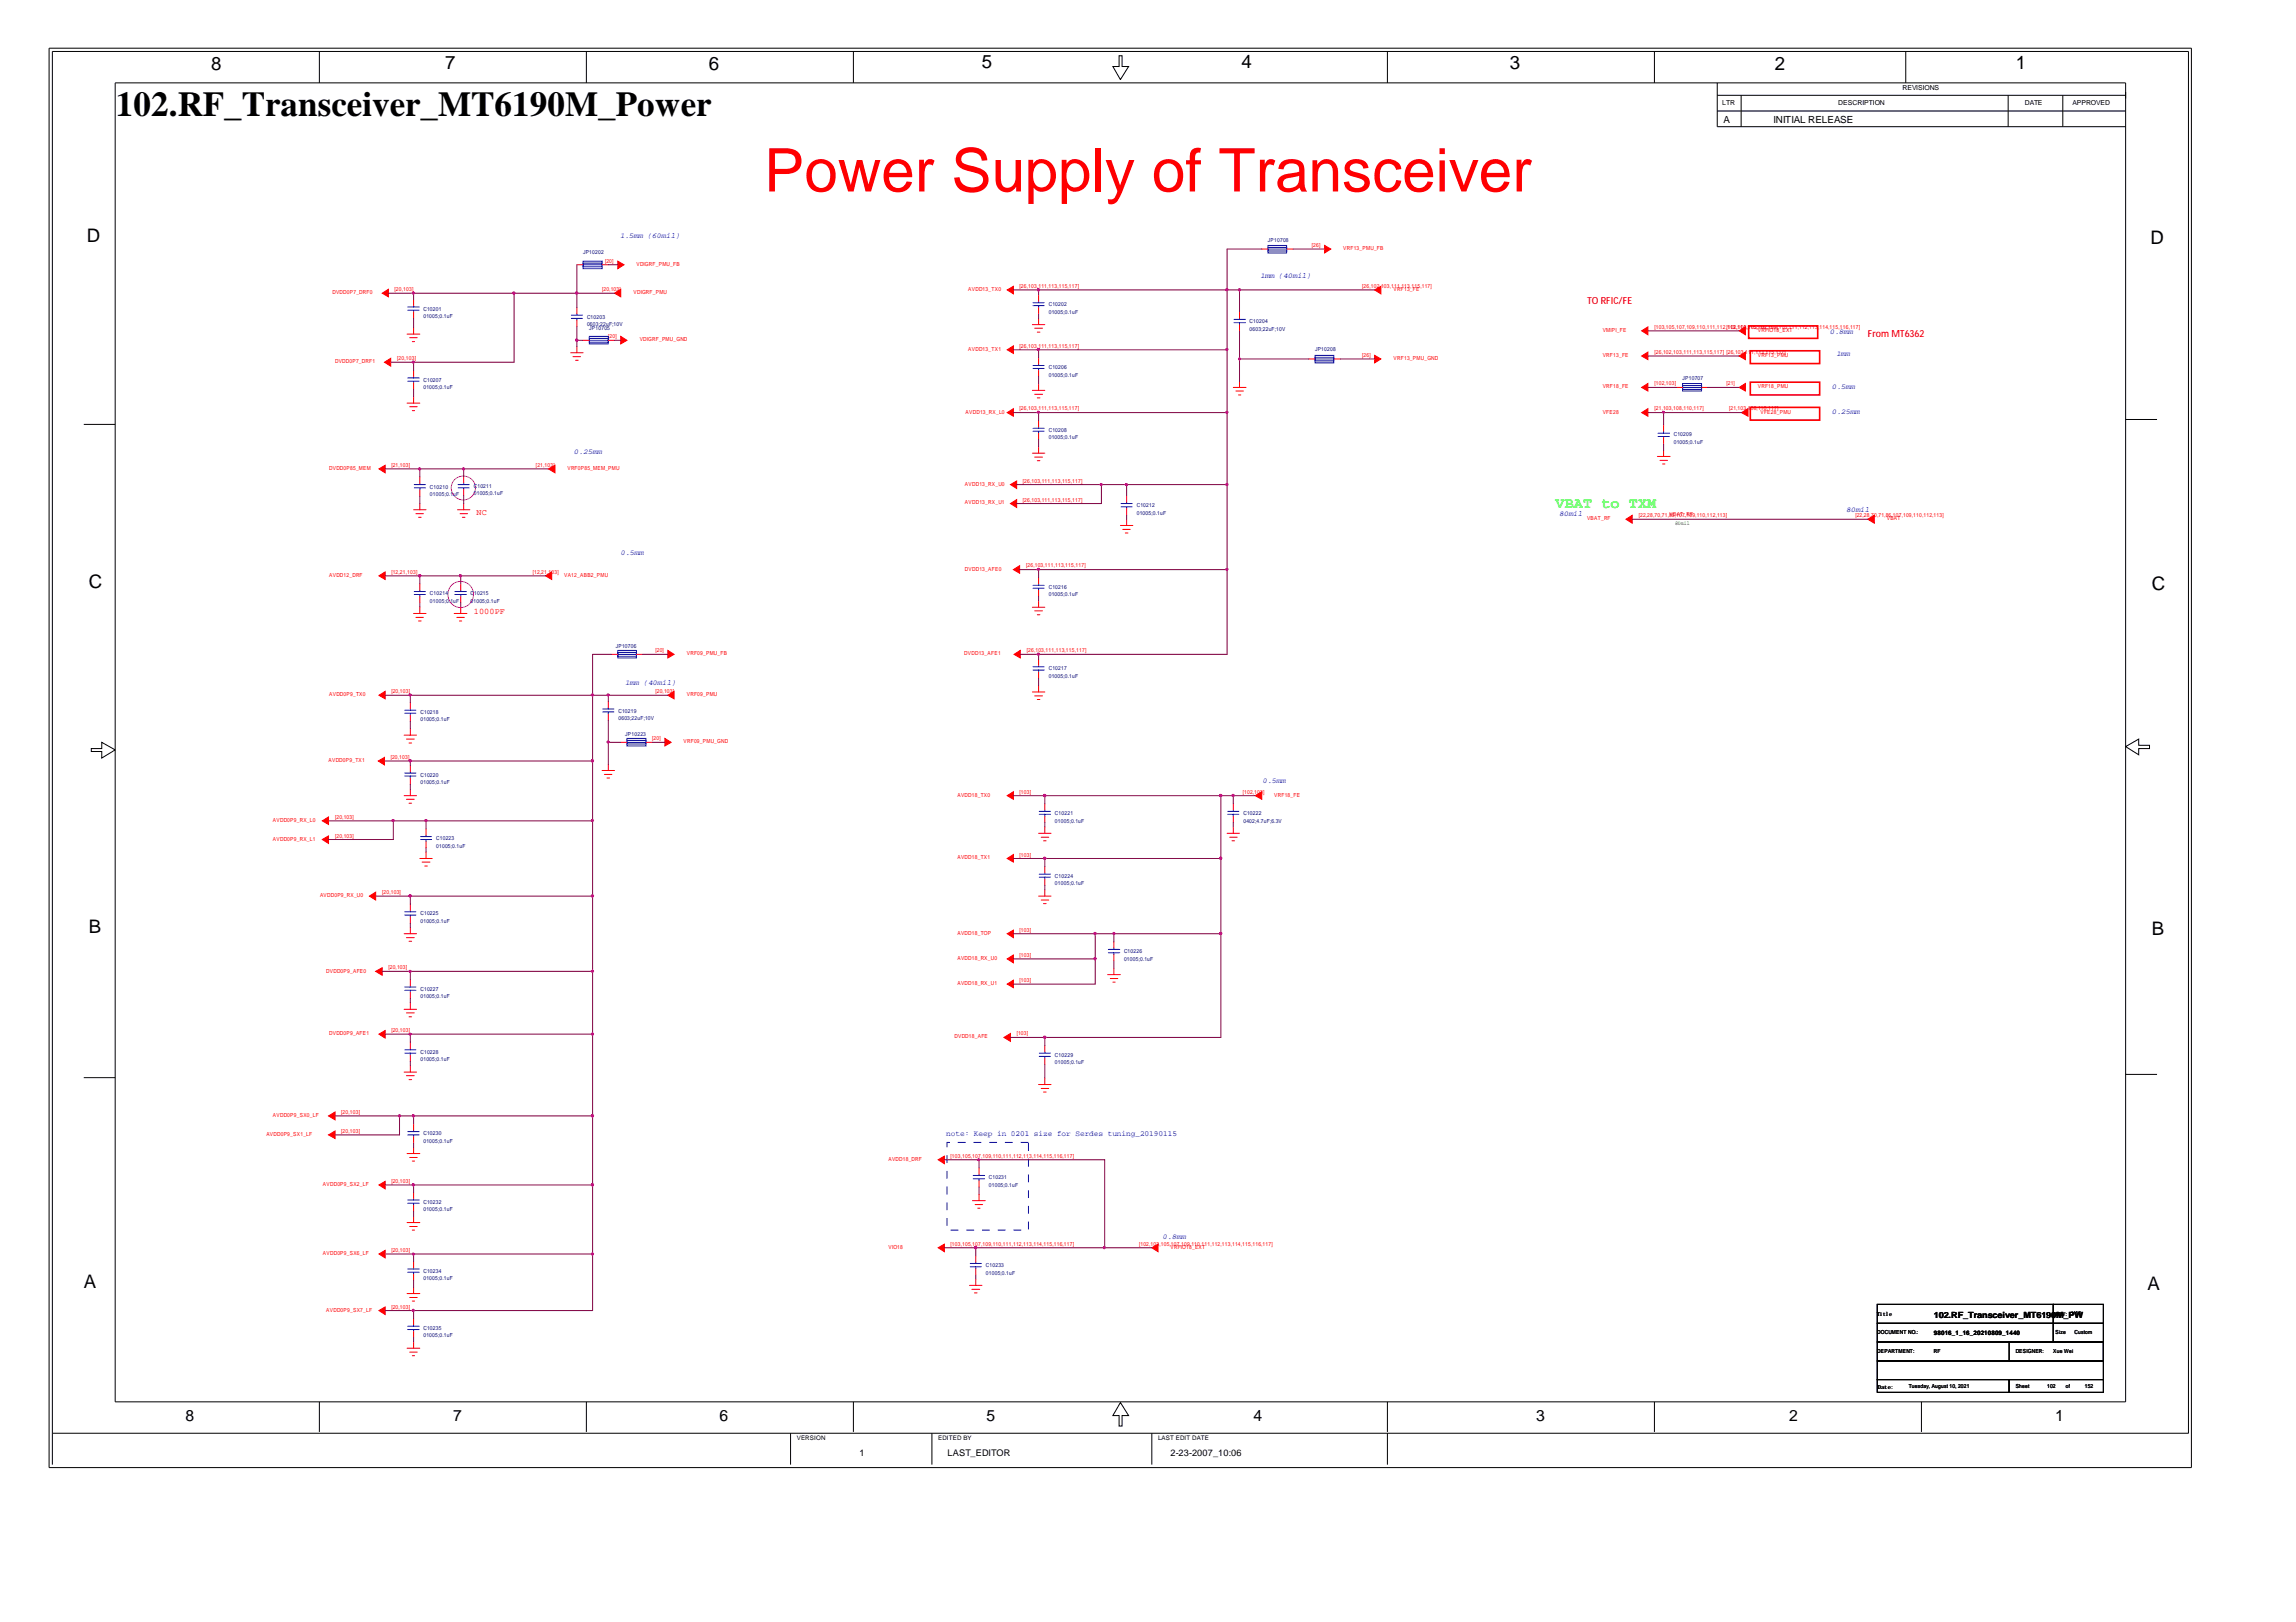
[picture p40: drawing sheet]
<svg xmlns="http://www.w3.org/2000/svg" width="297mm" height="210mm" viewBox="0 0 297 210" stroke-linecap="round" stroke-linejoin="round" font-family="sans-serif">
<defs><g id="words">
<text font-size="7.8" fill="#f00" x="98.8" y="24.8">Power Supply of Transceiver</text>
<text font-size="4.5" x="15" y="15">102.RF_Transceiver_MT6190M_Power</text>
<g font-size="2.4">
<text x="27.3" y="9.1">8</text>
<text x="57.6" y="9">7</text>
<text x="91.7" y="9.1">6</text>
<text x="127" y="8.9">5</text>
<text x="160.6" y="8.9">4</text>
<text x="195.3" y="9">3</text>
<text x="229.6" y="9.1">2</text>
<text x="260.8" y="9">1</text>
<text x="11.2" y="31.3">D</text>
<text x="278.2" y="31.6">D</text>
<text x="11.5" y="76">C</text>
<text x="278.4" y="76.3">C</text>
<text x="11.5" y="120.7">B</text>
<text x="278.4" y="121">B</text>
<text x="10.8" y="166.7">A</text>
<text x="277.8" y="166.9">A</text>
</g>
<g font-size="2">
<text x="24" y="183.9">8</text>
<text x="58.6" y="183.9">7</text>
<text x="93.1" y="183.9">6</text>
<text x="127.6" y="183.9">5</text>
<text x="162.2" y="183.9">4</text>
<text x="198.8" y="183.9">3</text>
<text x="231.5" y="183.9">2</text>
<text x="265.9" y="183.9">1</text>
</g>
<text font-size="1.9" fill="#0f0" x="201.3" y="65.7">VBAT to TXM</text>
<g font-size="1.3">
<text x="223" y="16">A</text>
<text x="229.4" y="16">INITIAL RELEASE</text>
</g>
<g font-size="1.3" fill="#f00">
<text x="205.3" y="39.3">TO RFIC/FE</text>
<text x="241.6" y="43.6">From MT6362</text>
</g>
<g font-size="1.2">
<text x="111.2" y="188.4">1</text>
<text x="122.6" y="188.4">LAST_EDITOR</text>
<text x="151.4" y="188.4">2-23-2007_10:06</text>
</g>
<g font-size="1.1" fill="#f00">
<text x="61.6" y="66.6">NC</text>
<text x="61.3" y="79.5">1000PF</text>
</g>
<text font-size="1.1" x="250.2" y="170.6">102.RF_Transceiver_MT6190M_PW</text>
<g font-size="1" fill="#00f">
<text x="80.2" y="30.7">1.5mm (60mil)</text>
<text x="163.1" y="36">1mm (40mil)</text>
<text x="236.8" y="43.2">0.8mm</text>
<text x="237.6" y="46.1">1mm</text>
<text x="237" y="50.3">0.5mm</text>
<text x="237" y="53.6">0.25mm</text>
<text x="74.3" y="58.8">0.25mm</text>
<text x="80.3" y="71.9">0.5mm</text>
<text x="201.8" y="66.7">80mil</text>
<text x="238.9" y="66.3">80mil</text>
<text x="80.9" y="88.6">1mm (40mil)</text>
<text x="163.4" y="101.3">0.5mm</text>
<text x="122.4" y="147">note: Keep in 0201 size for Serdes tuning_20190115</text>
<text x="150.5" y="160.4">0.8mm</text>
</g>
<g font-size=".9">
<text x="246.1" y="11.6">REVISIONS</text>
<text x="222.8" y="13.6">LTR</text>
<text x="237.8" y="13.6">DESCRIPTION</text>
<text x="262" y="13.6">DATE</text>
<text x="268.1" y="13.6">APPROVED</text>
</g>
<g font-size=".8">
<text x="250.2" y="172.8">98016_1_16_20210809_1440</text>
<text x="103.1" y="186.4">VERSION</text>
<text x="121.4" y="186.4">EDITED BY</text>
<text x="149.8" y="186.4">LAST EDIT DATE</text>
</g>
<g font-size=".7" fill="#000080">
<text x="75.4" y="32.9">JP10202</text>
<text x="164" y="31.3">JP10708</text>
<text x="54.8" y="40.2">C10201</text>
<text x="54.8" y="41.2">01005;0.1uF</text>
<text x="75.9" y="41.2">C10203</text>
<text x="135.7" y="39.6">C10202</text>
<text x="135.7" y="40.6">01005;0.1uF</text>
<text x="161.7" y="41.8">C10204</text>
<text x="75.9" y="42.2">0603;22uF;10V</text>
<text x="76.2" y="42.6">JP10705</text>
<text x="135.7" y="47.8">C10206</text>
<text x="161.7" y="42.8">0603;22uF;10V</text>
<text x="170.1" y="45.5">JP10208</text>
<text x="54.8" y="49.4">C10207</text>
<text x="54.8" y="50.3">01005;0.1uF</text>
<text x="135.7" y="48.7">01005;0.1uF</text>
<text x="217.7" y="49.1">JP10707</text>
<text x="135.7" y="55.9">C10208</text>
<text x="135.7" y="56.9">01005;0.1uF</text>
<text x="216.5" y="56.4">C10209</text>
<text x="216.5" y="57.4">01005;0.1uF</text>
<text x="55.6" y="63.2">C10210</text>
<text x="55.6" y="64.2">01005;0.1uF</text>
<text x="61.3" y="63.1">C10211</text>
<text x="61.3" y="64.1">01005;0.1uF</text>
<text x="147.1" y="65.6">C10212</text>
<text x="147.1" y="66.6">01005;0.1uF</text>
<text x="55.6" y="77">C10214</text>
<text x="55.6" y="78">01005;0.1uF</text>
<text x="60.9" y="77">C10215</text>
<text x="60.9" y="78">01005;0.1uF</text>
<text x="135.7" y="76.2">C10216</text>
<text x="135.7" y="77.2">01005;0.1uF</text>
<text x="79.7" y="83.9">JP10706</text>
<text x="135.7" y="86.8">C10217</text>
<text x="135.7" y="87.7">01005;0.1uF</text>
<text x="54.4" y="92.4">C10218</text>
<text x="54.4" y="93.4">01005;0.1uF</text>
<text x="80" y="92.2">C10219</text>
<text x="80" y="93.2">0603;22uF;10V</text>
<text x="80.9" y="95.3">JP10223</text>
<text x="54.4" y="100.5">C10220</text>
<text x="54.4" y="101.5">01005;0.1uF</text>
<text x="136.5" y="105.5">C10221</text>
<text x="136.5" y="106.4">01005;0.1uF</text>
<text x="160.9" y="105.5">C10222</text>
<text x="160.9" y="106.4">0402;4.7uF;6.3V</text>
<text x="56.4" y="108.7">C10223</text>
<text x="56.4" y="109.7">01005;0.1uF</text>
<text x="136.5" y="113.6">C10224</text>
<text x="54.4" y="118.5">C10225</text>
<text x="54.4" y="119.4">01005;0.1uF</text>
<text x="136.5" y="114.6">01005;0.1uF</text>
<text x="145.4" y="123.3">C10226</text>
<text x="145.4" y="124.3">01005;0.1uF</text>
<text x="54.4" y="128.2">C10227</text>
<text x="54.4" y="129.2">01005;0.1uF</text>
<text x="54.4" y="136.4">C10228</text>
<text x="54.4" y="137.3">01005;0.1uF</text>
<text x="136.5" y="136.8">C10229</text>
<text x="136.5" y="137.7">01005;0.1uF</text>
<text x="54.8" y="146.9">C10230</text>
<text x="54.8" y="147.9">01005;0.1uF</text>
<text x="54.8" y="155.8">C10232</text>
<text x="127.9" y="152.6">C10231</text>
<text x="127.9" y="153.6">01005;0.1uF</text>
<text x="54.8" y="156.7">01005;0.1uF</text>
<text x="54.8" y="164.7">C10234</text>
<text x="54.8" y="165.7">01005;0.1uF</text>
<text x="127.6" y="164">C10233</text>
<text x="127.6" y="164.9">01005;0.1uF</text>
<text x="54.8" y="172.1">C10235</text>
<text x="54.8" y="173.1">01005;0.1uF</text>
</g>
<g font-size=".7" fill="#f00">
<text x="78.3" y="34">[20]</text>
<text x="82.3" y="34.4">VDIGRF_PMU_FB</text>
<text x="169.7" y="32">[26]</text>
<text x="173.8" y="32.4">VRF13_PMU_FB</text>
<text x="43" y="38.1">DVDD0P7_DRF0</text>
<text x="51.1" y="37.7">[20,103]</text>
<text x="77.9" y="37.7">[20,103]</text>
<text x="82" y="38.1">VDIGRF_PMU</text>
<text x="125.3" y="37.7">AVDD13_TX0</text>
<text x="131.9" y="37.3">[26,103,111,113,115,117]</text>
<text x="176.2" y="37.3">[26,102,103,111,113,115,117]</text>
<text x="180.3" y="37.7">VRF13_FE</text>
<text x="43.3" y="47">DVDD0P7_DRF1</text>
<text x="51.4" y="46.6">[20,103]</text>
<text x="78.7" y="43.8">[20]</text>
<text x="82.8" y="44.2">VDIGRF_PMU_GND</text>
<text x="125.3" y="45.4">AVDD13_TX1</text>
<text x="131.9" y="45">[26,103,111,113,115,117]</text>
<text x="176.2" y="46.2">[26]</text>
<text x="180.3" y="46.6">VRF13_PMU_GND</text>
<text x="207.3" y="42.9">VMIPI_FE</text>
<text x="207.3" y="46.2">VRF13_FE</text>
<text x="214" y="42.6">[103,105,107,109,110,111,112,[113,114,115,116,117]</text>
<text x="214" y="45.8">[26,102,103,111,113,115,117] [26,103,111,113,115,117]</text>
<text x="223.5" y="42.6">102,103,105,107,109,110,111,112,113,114,115,116,117]</text>
<text x="227.4" y="42.9">VRFIO18_EXT</text>
<text x="227.4" y="46.2">VRF13_PMU</text>
<text x="124.9" y="53.5">AVDD13_RX_L0</text>
<text x="131.9" y="53.1">[26,103,111,113,115,117]</text>
<text x="207.3" y="50.3">VRF18_FE</text>
<text x="207.3" y="53.5">VFE28</text>
<text x="214" y="49.9">[102,103]</text>
<text x="214" y="53.1">[21,103,108,110,117]</text>
<text x="223.4" y="49.9">[21]</text>
<text x="223.7" y="53.1">[21,103,108,110,117]</text>
<text x="227.4" y="50.3">VRF18_PMU</text>
<text x="227.8" y="53.5">VFE28_PMU</text>
<text x="42.6" y="60.8">DVDD0P85_MEM</text>
<text x="50.6" y="60.4">[21,103]</text>
<text x="69.3" y="60.4">[21,103]</text>
<text x="73.4" y="60.8">VRF0P85_MEM_PMU</text>
<text x="124.8" y="62.9">AVDD13_RX_U0</text>
<text x="124.8" y="65.2">AVDD13_RX_U1</text>
<text x="132.3" y="62.5">[26,103,111,113,115,117]</text>
<text x="132.3" y="64.9">[26,103,111,113,115,117]</text>
<text x="205.3" y="67.3">VBAT_RF</text>
<text x="212" y="66.9">[22,28,70,71,86,107,109,110,112,113]</text>
<text x="216" y="66.8">VBAT_RF</text>
<text x="240" y="66.9">[22,28,70,71,86,107,109,110,112,113]</text>
<text x="244.1" y="67.3">VBAT</text>
<text x="42.6" y="74.6">AVDD12_DRF</text>
<text x="50.6" y="74.3">[12,21,103]</text>
<text x="68.9" y="74.3">[12,21,103]</text>
<text x="73" y="74.6">VA12_ABB2_PMU</text>
<text x="124.8" y="73.8">DVDD13_AFE0</text>
<text x="132.8" y="73.4">[26,103,111,113,115,117]</text>
<text x="50.6" y="89.7">[20,103]</text>
<text x="84.8" y="89.7">[20,103]</text>
<text x="84.8" y="84.4">[20]</text>
<text x="88.9" y="84.8">VRF09_PMU_FB</text>
<text x="124.8" y="84.8">DVDD13_AFE1</text>
<text x="132.8" y="84.4">[26,103,111,113,115,117]</text>
<text x="42.6" y="90.1">AVDD0P9_TX0</text>
<text x="84.4" y="95.8">[20]</text>
<text x="88.9" y="90.1">VRF09_PMU</text>
<text x="42.5" y="98.7">AVDD0P9_TX1</text>
<text x="50.5" y="98.2">[20,103]</text>
<text x="88.4" y="96.2">VRF09_PMU_GND</text>
<text x="35.3" y="106.4">AVDD0P9_RX_L0</text>
<text x="43.3" y="105.9">[20,103]</text>
<text x="123.9" y="103.1">AVDD18_TX0</text>
<text x="131.9" y="102.7">[103]</text>
<text x="160.8" y="102.7">[102,103]</text>
<text x="164.8" y="103.1">VRF18_FE</text>
<text x="35.3" y="108.8">AVDD0P9_RX_L1</text>
<text x="43.3" y="108.4">[20,103]</text>
<text x="123.9" y="111.2">AVDD18_TX1</text>
<text x="131.9" y="110.8">[103]</text>
<text x="41.4" y="116.1">AVDD0P9_RX_U0</text>
<text x="49.4" y="115.7">[20,103]</text>
<text x="42.2" y="125.9">DVDD0P9_AFE0</text>
<text x="50.2" y="125.4">[20,103]</text>
<text x="123.9" y="121">AVDD18_TOP</text>
<text x="123.9" y="124.2">AVDD18_RX_U0</text>
<text x="131.9" y="120.6">[103]</text>
<text x="131.9" y="123.8">[103]</text>
<text x="123.9" y="127.5">AVDD18_RX_U1</text>
<text x="131.9" y="127.1">[103]</text>
<text x="42.6" y="134">DVDD0P9_AFE1</text>
<text x="50.6" y="133.6">[20,103]</text>
<text x="123.5" y="134.4">DVDD18_AFE</text>
<text x="131.5" y="134">[103]</text>
<text x="34.5" y="147">AVDD0P9_SX1_LF</text>
<text x="35.3" y="144.5">AVDD0P9_SX0_LF</text>
<text x="44.2" y="144.2">[20,103]</text>
<text x="44.2" y="146.6">[20,103]</text>
<text x="123" y="149.8">[103,105,107,109,110,111,112,113,114,115,116,117]</text>
<text x="41.8" y="153.5">AVDD0P9_SX2_LF</text>
<text x="50.6" y="153.1">[20,103]</text>
<text x="114.9" y="150.3">AVDD18_DRF</text>
<text x="114.9" y="161.6">VIO18</text>
<text x="123" y="161.2">[103,105,107,109,110,111,112,113,114,115,116,117]</text>
<text x="147.4" y="161.2">[102,103,105,107,109,110,111,112,113,114,115,116,117]</text>
<text x="151.4" y="161.6">VRFIO18_EXT</text>
<text x="41.8" y="162.4">AVDD0P9_SX6_LF</text>
<text x="50.6" y="162">[20,103]</text>
<text x="42.2" y="169.8">AVDD0P9_SX7_LF</text>
<text x="50.6" y="169.3">[20,103]</text>
</g>
<text font-size=".7" fill="#008000" x="216.7" y="68">80mil</text>
<g font-size=".7">
<text x="242.9" y="170.3">Title</text>
<text x="242.9" y="172.7">DOCUMENT NO.:</text>
<text x="265.9" y="172.7">Size</text>
<text x="265.9" y="170.3">REV: V10</text>
<text x="268.4" y="172.7">Custom</text>
<text x="242.9" y="175.1">DEPARTMENT:</text>
<text x="243" y="179.7">Date:</text>
<text x="246.9" y="179.7">Tuesday, August 10, 2021</text>
<text x="250.2" y="175.1">RF</text>
<text x="260.8" y="175.1">DESIGNER:</text>
<text x="260.8" y="179.7">Sheet</text>
<text x="264.8" y="179.7">102</text>
<text x="265.6" y="175.1">Xue Wei</text>
<text x="267.3" y="179.7">of</text>
<text x="269.7" y="179.7">152</text>
</g>
</g></defs>
<g fill="none" stroke="#000" stroke-width=".13">
<path d="M6.3 6.2h277.2v183.7h-277.2zM14.9 10.7h260.1v170.7h-260.1zM41.3 6.7v4M75.9 6.7v4M110.4 6.7v4M144.8 7.2h.4v1.4h.8l-1.1 1.7-.9-1.7h.8zM179.5 6.7v4M214 6.7v4M222.2 10.7v5.7h52.8M222.2 14.4h52.8M222.2 12.3h52.8M225.3 12.3v4.1"/>
<path d="M246.5 6.7v4M259.8 12.3v4.1M266.9 12.3v4.1M10.8 54.9h4.1M275 54.3h4.1M11.8 96.9h1.4v-.8l1.7 .9-1.7 1.1v-.8h-1.4zM275 96.6l1.7-1v.8h1.4v.5h-1.4v.8zM10.8 139.5h4.1M275 139h4.1M242.9 168.8h22.7v2.5h-22.7zM242.9 171.3h22.7v2.4h-22.7zM242.9 178.5h17v1.7h-17z"/>
<path d="M242.9 176.1h29.2v2.4h-29.2zM242.9 173.7h29.2v2.4h-29.2zM259.9 178.5h12.2v1.7h-12.2zM259.9 173.7h12.2v2.4h-12.2zM265.6 168.8h6.5v2.5h-6.5zM265.6 171.3h6.5v2.4h-6.5zM6.8 185.5h276.3v-178.8h-276.3v182.8M41.3 181.4v3.9M75.9 181.4v3.9M102.3 185.5v4M110.4 181.4v3.9M120.6 185.5v4"/>
<path d="M144.9 181.5l1.1 1.7h-.8v1.3h-.4v-1.3h-.8zM149 185.5v4M179.5 181.4v3.9M179.5 185.5v4M214 181.4v3.9M248.6 181.4v3.9"/>
</g>
<path d="M122.5 147.8h10.6v11.4h-10.6z" fill="none" stroke="#00f" stroke-width=".13" stroke-dasharray="1 1 1 1 1 1 1 1" stroke-linecap="butt"/>
<path d="M226.2 42.2h9v1.6h-9zM226.4 52.7h9v1.7h-9zM226.4 49.5h9v1.6h-9zM226.4 45.4h9v1.6h-9z" fill="none" stroke="#f00" stroke-width=".21"/>
<g fill="none" stroke="#f0f" stroke-width=".13">
<circle cx="59.6" cy="76.9" r="1.68"/>
<circle cx="60" cy="63.2" r="1.56"/>
</g>
<g fill="none" stroke="#f00" stroke-width=".13">
<path d="M53.5 38.7v.9M74.6 39.8v.8M74.6 34.3h.8M77.9 34.3h.8M134.4 38.2v.8M134.4 39.8v.8M163.2 32.2h.8M166.5 32.2h.8M52.7 43.2h1.6M52.7 52.2h1.6M53 43.7h1M53 52.6h1"/>
<path d="M53.3 44.2h.3M53.3 53.1h.3M53.5 40.4v.8M53.5 42.4v.8M53.5 47.9v.8M53.5 49.5v.9M53.5 51.4v.8M73.8 45.6h1.6M74.1 46.2h1M74.5 46.6h.3M74.6 41.4v.9M74.6 44.8v.8"/>
<path d="M75.4 44h.8M78.7 44h.8M133.6 42h1.6M133.6 50.5h1.6M133.6 58.6h1.6M133.9 42.5h1M133.9 51h1M133.9 59.2h1M134.2 43h.3M134.2 51.5h.3M134.2 59.6h.3M134.4 41.2v.8"/>
<path d="M134.4 46.3v.8M134.4 47.9v.8M134.4 49.7v.8M134.4 54.5v.8M134.4 56.1v.8M134.4 57.8v.8M159.6 50.1h1.6M159.9 50.6h1M160.2 51.1h.3M160.4 40.4v.8M160.4 42v.8M160.4 49.3v.8"/>
<path d="M169.3 46.5h.8M172.6 46.5h.8M214.4 59.1h1.7M214.8 59.6h.9M215.2 55v.8M215.2 56.6v.9M215.2 58.3v.8M216.9 50.1h.8M220.1 50.1h.8M53.5 66h1.6M53.5 79.4h1.6M53.8 66.5h1"/>
<path d="M53.8 79.9h1M54.1 66.9h.4M54.3 61.7v.9M54.3 63.4v.8M54.3 65.2v.8M54.3 75.6v.8M54.3 77.2v.8M54.3 78.6v.8M58.8 79.4h1.6M59.1 79.9h1M59.2 66h1.6M59.5 66.5h1"/>
<path d="M59.6 75.6v.8M59.6 77.2v.8M59.6 78.6v.8M59.8 66.9h.4M60 61.7v.8M60 63.3v.8M60 65.2v.8M133.6 78.6h1.6M133.9 79.1h1M134.2 79.6h.3M134.4 74.8v.8M134.4 76.4v.8"/>
<path d="M134.4 77.8v.8M144.9 68h1.7M145.2 68.5h1M145.6 69h.3M145.8 64.2v.8M145.8 65.8v.8M145.8 67.2v.8M215.1 60h.3M52.3 95.1h1.6M52.6 95.6h1M52.9 96.2h.4M53.1 90.9v.9"/>
<path d="M53.1 92.6v.8M53.1 94.3v.8M53.1 99.1v.8M54.1 80.4h.4M59.4 80.4h.3M77.9 99.7h1.6M78.7 90.8v.8M78.7 92.4v.8M78.7 98.9v.8M79.1 84.7h.8M80.3 96.1h.8M82.3 84.7h.8"/>
<path d="M83.6 96.1h.8M133.6 89.5h1.6M133.9 90.1h1M134.2 90.5h.3M134.4 85.3v.8M134.4 87v.8M134.4 88.7v.8M52.3 103h1.6M52.6 103.4h1M52.9 103.9h.4M53.1 100.7v.8M53.1 102.2v.8"/>
<path d="M53.1 117v.8M53.1 118.6v.9M54.3 111.1h1.6M54.6 111.6h1M54.9 112.1h.4M55.1 107.3v.8M55.1 108.9v.8M55.1 110.3v.8M78.2 100.2h1M78.5 100.7h.4M134.4 107.8h1.6M134.4 116h1.6"/>
<path d="M134.7 108.3h1M134.7 116.5h1M135 108.8h.3M135 116.9h.3M135.2 104v.8M135.2 105.6v.8M135.2 107v.8M135.2 112.2v.8M135.2 113.8v.8M135.2 115.2v.8M158.7 107.8h1.7M159.1 108.3h1"/>
<path d="M159.4 108.8h.3M159.6 104v.8M159.6 105.6v.8M159.6 107v.8M52.3 120.8h1.6M52.3 130.6h1.6M52.3 138.7h1.6M52.6 121.3h1M52.6 131.1h1M52.6 139.2h1M52.9 121.8h.4M52.9 131.6h.4"/>
<path d="M52.9 139.7h.4M53.1 120v.8M53.1 126.8v.8M53.1 128.4v.8M53.1 129.8v.8M53.1 134.9v.8M53.1 136.5v.8M53.1 137.9v.8M135.2 135.3v.8M135.2 136.9v.9M135.2 139.5v.8M143.3 126.1h1.6"/>
<path d="M143.6 126.6h1M144 127.1h.3M144.1 121.9v.8M144.1 123.5v.8M144.1 125.3v.8M52.7 149.3h1.6M52.7 158.2h1.6M53 149.8h1M53 158.7h1M53.3 150.3h.3M53.3 159.2h.3M53.5 145.5v.8"/>
<path d="M53.5 147.1v.8M53.5 148.5v.8M53.5 154.3v.8M53.5 156v.8M53.5 157.4v.8M125.8 155.4h1.7M126.2 155.9h.9M126.5 156.4h.3M126.7 151.1v.9M126.7 152.8v.8M126.7 154.6v.8M134.4 140.3h1.6"/>
<path d="M134.7 140.9h1M135 141.3h.3M52.7 167.4h1.6M52.7 174.5h1.6M53 167.9h1M53 175h1M53.3 168.4h.3M53.3 175.4h.3M53.5 163.3v.8M53.5 164.9v.8M53.5 166.6v.8M53.5 170.7v.8"/>
<path d="M53.5 172.3v.8M53.5 173.7v.8M125.4 166.3h1.6M125.7 166.8h1M126.1 167.3h.3M126.2 162.5v.8M126.2 164.2v.8M126.2 165.5v.8"/>
</g>
<g fill="#f00" stroke="#f00" stroke-width=".13">
<path d="M225 42.8l.8-.5v1z" fill-rule="evenodd"/>
<path d="M225 46.1l.8-.5v.9z" fill-rule="evenodd"/>
<path d="M225 50.1l.8-.5v1z" fill-rule="evenodd"/>
<path d="M225.3 53.4l.8-.5v1z" fill-rule="evenodd"/>
<path d="M212.4 42.8l.8-.5v1z" fill-rule="evenodd"/>
<path d="M212.4 46.1l.8-.5v.9z" fill-rule="evenodd"/>
<path d="M212.4 50.1l.8-.5v1z" fill-rule="evenodd"/>
<path d="M212.4 53.4l.8-.5v1z" fill-rule="evenodd"/>
<path d="M177.8 37.5l.8-.4v.9z" fill-rule="evenodd"/>
<path d="M171.4 31.8l.8 .4-.8 .5z" fill-rule="evenodd"/>
<path d="M130.3 37.5l.8-.4v.9z" fill-rule="evenodd"/>
<path d="M130.3 45.3l.8-.5v.9z" fill-rule="evenodd"/>
<path d="M130.3 53.4l.8-.5v1z" fill-rule="evenodd"/>
<path d="M130.7 62.7l.8-.5v1z" fill-rule="evenodd"/>
<path d="M130.7 65.2l.8-.5v1z" fill-rule="evenodd"/>
<path d="M131.1 73.7l.8-.5v1z" fill-rule="evenodd"/>
<path d="M131.2 84.7l.8-.5v.9z" fill-rule="evenodd"/>
<path d="M130.3 103l.8-.5v.9z" fill-rule="evenodd"/>
<path d="M130.3 111.1l.8-.5v1z" fill-rule="evenodd"/>
<path d="M130.3 120.8l.8-.4v.9z" fill-rule="evenodd"/>
<path d="M130.3 124.1l.8-.5v1z" fill-rule="evenodd"/>
<path d="M130.3 127.4l.8-.6v1z" fill-rule="evenodd"/>
<path d="M129.9 134.3l.8-.6v1.1z" fill-rule="evenodd"/>
<path d="M162.4 103l.8-.5v.9z" fill-rule="evenodd"/>
<path d="M121.4 150.1l.8-.5v1z" fill-rule="evenodd"/>
<path d="M121.4 161.5l.8-.5v1z" fill-rule="evenodd"/>
<path d="M149 161.5l.8-.5v1z" fill-rule="evenodd"/>
<path d="M79.5 37.9l.8-.5v1z" fill-rule="evenodd"/>
<path d="M79.9 33.8l.8 .5-.8 .5z" fill-rule="evenodd"/>
<path d="M49.4 37.9l.8-.5v1z" fill-rule="evenodd"/>
<path d="M49.7 46.9l.8-.5v1z" fill-rule="evenodd"/>
<path d="M241.6 67.2l.9-.5v1z" fill-rule="evenodd"/>
<path d="M210.4 67.2l.8-.5v1z" fill-rule="evenodd"/>
<path d="M71 60.7l.8-.5v1z" fill-rule="evenodd"/>
<path d="M49 60.7l.8-.5v1z" fill-rule="evenodd"/>
<path d="M49 74.5l.8-.5v1z" fill-rule="evenodd"/>
<path d="M70.6 74.5l.8-.5v1z" fill-rule="evenodd"/>
<path d="M86.4 90l.8-.5v.9z" fill-rule="evenodd"/>
<path d="M86.4 84.2l.8 .5-.8 .4z" fill-rule="evenodd"/>
<path d="M49 90l.8-.5v.9z" fill-rule="evenodd"/>
<path d="M48.9 98.5l.8-.5v1z" fill-rule="evenodd"/>
<path d="M41.7 106.2l.8-.5v1z" fill-rule="evenodd"/>
<path d="M41.7 108.6l.8-.4v.9z" fill-rule="evenodd"/>
<path d="M47.8 116l.8-.5v1z" fill-rule="evenodd"/>
<path d="M48.6 125.7l.8-.5v1z" fill-rule="evenodd"/>
<path d="M49 133.8l.8-.4v.9z" fill-rule="evenodd"/>
<path d="M42.5 144.4l.8-.5v1z" fill-rule="evenodd"/>
<path d="M42.5 146.9l.8-.5v.9z" fill-rule="evenodd"/>
<path d="M49 153.3l.8-.4v1z" fill-rule="evenodd"/>
<path d="M49 162.3l.8-.5v1z" fill-rule="evenodd"/>
<path d="M49 169.6l.8-.5v1z" fill-rule="evenodd"/>
<path d="M80.3 43.5l.8 .5-.8 .5z" fill-rule="evenodd"/>
<path d="M86 95.6l.8 .5-.8 .4z" fill-rule="evenodd"/>
<path d="M177.8 46l.8 .5-.8 .5z" fill-rule="evenodd"/>
</g>
<g fill="none" stroke="#00f" stroke-width=".13">
<path d="M52.7 39.7h1.5M53.5 39.6v.1M75.4 34.1h2.5v.4h-2.5zM75.4 33.8h2.5v1h-2.5zM75.4 34.3h2.5M133.6 39.6h1.5M133.6 39.2h1.5M134.4 39v.2M134.4 39.6v.2M164 32h2.5v.5h-2.5zM164 31.8h2.5v.9h-2.5zM164 32.2h2.5"/>
<path d="M52.7 49.3h1.5M52.7 48.9h1.5M52.7 40.1h1.5M53.5 40.1v.3M53.5 48.7v.2M53.5 49.3v.2M73.9 41.2h1.5M73.9 40.8h1.5M74.6 40.6v.2M74.6 41.2v.2M76.2 43.8h2.5v.5h-2.5zM76.2 43.5h2.5v1h-2.5z"/>
<path d="M76.2 44h2.5M133.6 55.8h1.5M133.6 55.4h1.5M133.6 47.7h1.5M133.6 47.3h1.5M134.4 47.1v.2M134.4 47.7v.2M134.4 55.3v.1M134.4 55.8v.3M159.6 41.8h1.5M159.6 41.3h1.5M160.4 41.2v.1"/>
<path d="M160.4 41.8v.2M170.1 46.2h2.5v.5h-2.5zM170.1 46h2.5v1h-2.5zM170.1 46.5h2.5M214.5 56.1h1.5M214.5 56.5h1.5M215.2 55.8v.3M215.2 56.5v.1M217.7 49.9h2.4v.5h-2.4zM217.7 49.6h2.4v1h-2.4zM217.7 50.1h2.4M53.6 62.7h1.4"/>
<path d="M53.6 63.1h1.4M53.6 76.9h1.4M53.6 76.6h1.4M54.3 62.6v.1M54.3 63.1v.3M54.3 76.4v.2M54.3 76.9v.3M58.8 76.9h1.5M58.8 76.6h1.5M59.3 62.7h1.4M59.3 63.1h1.4M59.6 76.4v.2"/>
<path d="M59.6 76.9v.3M60 62.5v.2M60 63.1v.2M133.6 76.1h1.5M133.6 75.7h1.5M134.4 75.6v.1M134.4 76.1v.3M145 65.6h1.5M145 65.2h1.5M145.8 65v.2M145.8 65.6v.2M52.4 92.3h1.4"/>
<path d="M52.4 91.9h1.4M53.1 91.8v.1M53.1 92.3v.3M53.1 99.9v.1M78 92.1h1.4M78 91.8h1.4M78.7 91.6v.2M78.7 92.1v.3M79.9 84.4h2.4v.5h-2.4zM79.9 84.2h2.4v.9h-2.4zM79.9 84.7h2.4M81.1 95.8h2.5v.5h-2.5z"/>
<path d="M81.1 95.6h2.5v.9h-2.5zM81.1 96.1h2.5M133.6 86.7h1.5M133.6 86.3h1.5M134.4 86.1v.2M134.4 86.7v.3M52.4 118.4h1.4M52.4 118h1.4M52.4 100.4h1.4M52.4 100h1.4M53.1 100.4v.3M53.1 117.8v.2"/>
<path d="M53.1 118.4v.2M54.4 108.6h1.4M54.4 108.3h1.4M55.1 108.1v.2M55.1 108.6v.3M134.5 105.4h1.4M134.5 105h1.4M134.5 113.5h1.4M134.5 113.1h1.4M135.2 104.8v.2M135.2 105.4v.2M135.2 113v.1"/>
<path d="M135.2 113.5v.3M158.8 105.4h1.5M158.8 105h1.5M159.6 104.8v.2M159.6 105.4v.2M52.4 136.3h1.4M52.4 135.9h1.4M52.4 128.2h1.4M52.4 127.7h1.4M53.1 127.6v.1M53.1 128.2v.2M53.1 135.7v.2"/>
<path d="M53.1 136.3v.2M134.5 136.7h1.4M134.5 136.3h1.4M135.2 136.1v.2M135.2 136.7v.2M143.4 123.3h1.5M143.4 122.9h1.5M144.1 122.7v.2M144.1 123.3v.2M52.7 146.9h1.5M52.7 146.4h1.5M52.7 155.7h1.5"/>
<path d="M52.7 155.3h1.5M53.5 146.3v.1M53.5 146.9v.2M53.5 155.1v.2M53.5 155.7v.3M125.9 152.5h1.5M125.9 152.1h1.5M126.7 152v.1M126.7 152.5v.3M52.7 164.6h1.5M52.7 164.2h1.5M52.7 172.1h1.5"/>
<path d="M52.7 171.6h1.5M53.5 164.1v.1M53.5 164.6v.3M53.5 171.5v.1M53.5 172.1v.2M125.5 163.9h1.5M125.5 163.5h1.5M126.2 163.3v.2M126.2 163.9v.3"/>
</g>
<g fill="none" stroke="#800040" stroke-width=".13">
<path d="M50.2 37.9h29.3M53.5 37.9v.8M66.5 37.9v9h-16M74.6 34.3v5.5M78.7 34.3h1.2M131.1 37.5h46.7M134.4 37.5v.7M160.4 37.5v2.9M163.2 32.2h-4.5v52.5h-26.7M167.3 32.2h4.1M53.5 41.2v1.2M53.5 46.9v1"/>
<path d="M53.5 50.4v1M74.6 42.3v2.5M74.6 44h.8M79.5 44h.8M131.1 45.3h27.6M131.1 53.4h27.6M134.4 40.6v.6M134.4 45.3v1M134.4 48.7v1M134.4 53.4v1.1M134.4 56.9v.9M160.4 42.8v6.5"/>
<path d="M160.4 46.5h8.9M173.4 46.5h4.4M213.2 42.8h11.8M213.2 46.1h11.8M213.2 50.1h3.7M213.2 53.4h12.1M215.2 53.4v1.6M215.2 57.5v.8M220.9 50.1h4.1M49.8 60.7h21.2M49.8 74.5h20.8M54.3 60.7v1"/>
<path d="M54.3 64.2v1M54.3 74.5v1.1M54.3 78v.6M59.6 74.5v1.1M59.6 78v.6M60 60.7v1M60 64.1v1.1M131.5 62.7h27.2M131.9 73.7h26.8M134.4 73.7v1.1M134.4 77.2v.6M142.5 62.7v2.5h-11"/>
<path d="M145.8 62.7v1.5M145.8 66.6v.6M211.2 67.2h30.4M49.7 98.5h27M49.8 90h36.6M53.1 90v.9M53.1 93.4v.9M53.1 98.5v.6M78.7 90v.8M78.7 93.2v5.7M78.7 96.1h1.6M79.1 84.7h-2.4v84.9h-26.9"/>
<path d="M83.1 84.7h3.3M84.4 96.1h1.6M134.4 84.7v.6M134.4 87.8v.9M42.5 106.2h34.2M48.6 116h28.1M50.9 106.2v2.4h-8.4M53.1 101.5v.7M53.1 116v1M53.1 119.5v.5M55.1 106.2v1.1M55.1 109.7v.6"/>
<path d="M131.1 103h31.3M131.1 111.1h26.8M135.2 103v1M135.2 106.4v.6M135.2 111.1v1.1M135.2 114.6v.6M157.9 103v31.3h-27.2M159.6 103v1M159.6 106.4v.6M49.4 125.7h27.3M49.8 133.8h26.9M53.1 125.7v1.1"/>
<path d="M53.1 129.2v.6M53.1 133.8v1.1M53.1 137.3v.6M131.1 120.8h26.8M131.1 124.1h10.6M135.2 134.3v1M135.2 137.8v1.7M141.7 120.8v6.6h-10.6M144.1 120.8v1.1M144.1 124.3v1M43.3 144.4h33.4M49.8 153.3h26.9"/>
<path d="M51.7 144.4v2.5h-8.4M53.5 144.4v1.1M53.5 147.9v.6M53.5 153.3v1M53.5 156.8v.6M122.2 150.1h20.7v11.4M126.7 150.1v1M126.7 153.6v1M49.8 162.3h26.9M53.5 162.3v1M53.5 165.7v.9M53.5 169.6v1.1"/>
<path d="M53.5 173.1v.6M122.2 161.5h26.8M126.2 161.5v1M126.2 165v.5"/>
</g>
<g fill="#f0f" stroke="#f0f" stroke-width=".13">
<path d="M134.2 37.4h.2v.2h-.2z" fill-rule="evenodd"/>
<path d="M158.6 37.4h.2v.2h-.2z" fill-rule="evenodd"/>
<path d="M160.3 37.4h.1l.1 .1-.1 .1h-.1z" fill-rule="evenodd"/>
<path d="M53.4 37.8h.1l.1 .1-.1 .2-.1-.1z" fill-rule="evenodd"/>
<path d="M66.4 37.8h.2v.2h-.2z" fill-rule="evenodd"/>
<path d="M74.5 37.8h.2v.2h-.2z" fill-rule="evenodd"/>
<path d="M74.5 43.9h.2v.2h-.2z" fill-rule="evenodd"/>
<path d="M134.2 45.1h.2l.1 .1-.2 .2-.1-.1z" fill-rule="evenodd"/>
<path d="M158.6 45.1h.2l.1 .1-.2 .2-.1-.1z" fill-rule="evenodd"/>
<path d="M53.4 46.7h.1l.1 .1-.1 .2h-.1z" fill-rule="evenodd"/>
<path d="M134.2 53.3h.2l.1 .1-.2 .1-.1-.1z" fill-rule="evenodd"/>
<path d="M158.6 53.3h.2l.1 .1-.2 .1-.1-.1z" fill-rule="evenodd"/>
<path d="M215.1 53.3h.2v.1h-.2z" fill-rule="evenodd"/>
<path d="M59.8 60.6h.3v.1l-.2 .1h-.1z" fill-rule="evenodd"/>
<path d="M54.2 60.6h.2v.1l-.1 .1h-.1z" fill-rule="evenodd"/>
<path d="M145.6 62.6h.2l.1 .1-.2 .1h-.1z" fill-rule="evenodd"/>
<path d="M142.4 62.6h.2v.1l-.1 .1h-.1z" fill-rule="evenodd"/>
<path d="M158.6 62.6h.2l.1 .1-.2 .1h-.1z" fill-rule="evenodd"/>
<path d="M134.2 73.6h.2l.1 .1-.2 .1h-.1z" fill-rule="evenodd"/>
<path d="M158.6 73.6h.2l.1 .1-.2 .1h-.1z" fill-rule="evenodd"/>
<path d="M59.5 74.4h.1l.1 .1-.1 .1h-.1z" fill-rule="evenodd"/>
<path d="M54.2 74.4h.2v.2h-.2z" fill-rule="evenodd"/>
<path d="M134.2 84.5h.2v.3h-.2z" fill-rule="evenodd"/>
<path d="M52.9 89.8h.3v.1l-.2 .2-.1-.1z" fill-rule="evenodd"/>
<path d="M76.5 89.8h.2l.1 .1-.2 .2-.1-.1z" fill-rule="evenodd"/>
<path d="M52.9 98.3h.3v.3h-.3z" fill-rule="evenodd"/>
<path d="M76.5 106.1h.2l.1 .1-.2 .1h-.1z" fill-rule="evenodd"/>
<path d="M76.5 98.3h.2v.3h-.2z" fill-rule="evenodd"/>
<path d="M135 102.8h.2v.2h-.2z" fill-rule="evenodd"/>
<path d="M157.8 102.8h.2v.2h-.2z" fill-rule="evenodd"/>
<path d="M159.4 102.8h.2v.2h-.2z" fill-rule="evenodd"/>
<path d="M50.7 106.1h.3v.1l-.2 .1h-.1z" fill-rule="evenodd"/>
<path d="M55 106.1h.2v.1l-.1 .1h-.1z" fill-rule="evenodd"/>
<path d="M135 111h.2v.2h-.2z" fill-rule="evenodd"/>
<path d="M157.8 111h.2v.2h-.2z" fill-rule="evenodd"/>
<path d="M52.9 115.8h.3v.2h-.3z" fill-rule="evenodd"/>
<path d="M76.5 115.8h.2v.2h-.2z" fill-rule="evenodd"/>
<path d="M144 120.7h.2v.1l-.1 .2-.1-.1z" fill-rule="evenodd"/>
<path d="M157.8 120.7h.2v.2h-.2z" fill-rule="evenodd"/>
<path d="M52.9 125.6h.3v.1l-.2 .1h-.1z" fill-rule="evenodd"/>
<path d="M76.5 125.6h.2l.1 .1-.2 .1h-.1z" fill-rule="evenodd"/>
<path d="M52.9 133.7h.3v.1l-.2 .2-.1-.1z" fill-rule="evenodd"/>
<path d="M76.5 133.7h.2l.1 .1-.2 .2-.1-.1z" fill-rule="evenodd"/>
<path d="M135 134.1h.2v.2h-.2z" fill-rule="evenodd"/>
<path d="M53.4 144.3h.1l.1 .1-.1 .1h-.1z" fill-rule="evenodd"/>
<path d="M76.5 144.3h.2v.2h-.2z" fill-rule="evenodd"/>
<path d="M126.5 150h.2v.2h-.2z" fill-rule="evenodd"/>
<path d="M53.4 153.2h.1l.1 .1-.1 .2-.1-.1z" fill-rule="evenodd"/>
<path d="M76.5 153.2h.2v.2h-.2z" fill-rule="evenodd"/>
<path d="M126.1 161.3h.2v.2h-.2z" fill-rule="evenodd"/>
<path d="M142.8 161.3h.2v.1l-.1 .2-.1-.1z" fill-rule="evenodd"/>
<path d="M53.4 162.2h.1v.2h-.1z" fill-rule="evenodd"/>
<path d="M76.5 162.2h.2l.1 .1-.2 .1h-.1z" fill-rule="evenodd"/>
<path d="M53.4 169.5h.1l.1 .1-.1 .1h-.1z" fill-rule="evenodd"/>
<path d="M51.6 144.3h.2v.1l-.1 .1h-.1z" fill-rule="evenodd"/>
<path d="M141.6 124h.2v.2h-.2z" fill-rule="evenodd"/>
<path d="M141.6 120.7h.2v.2h-.2z" fill-rule="evenodd"/>
<path d="M78.6 89.8h.2v.1l-.1 .2-.1-.1z" fill-rule="evenodd"/>
<path d="M78.6 95.9h.2v.1l-.1 .2-.1-.1z" fill-rule="evenodd"/>
<path d="M160.3 46.4h.1v.1h-.1z" fill-rule="evenodd"/>
<path d="M134.2 37.4h.2v.2h-.2z" fill-rule="evenodd"/>
<path d="M158.6 37.4h.2v.2h-.2z" fill-rule="evenodd"/>
<path d="M160.3 37.4h.1l.1 .1-.1 .1h-.1z" fill-rule="evenodd"/>
<path d="M53.4 37.8h.1l.1 .1-.1 .2-.1-.1z" fill-rule="evenodd"/>
<path d="M66.4 37.8h.2v.2h-.2z" fill-rule="evenodd"/>
<path d="M74.5 37.8h.2v.2h-.2z" fill-rule="evenodd"/>
<path d="M74.5 43.9h.2v.2h-.2z" fill-rule="evenodd"/>
<path d="M134.2 45.1h.2l.1 .1-.2 .2-.1-.1z" fill-rule="evenodd"/>
<path d="M158.6 45.1h.2l.1 .1-.2 .2-.1-.1z" fill-rule="evenodd"/>
<path d="M53.4 46.7h.1l.1 .1-.1 .2h-.1z" fill-rule="evenodd"/>
<path d="M134.2 53.3h.2l.1 .1-.2 .1-.1-.1z" fill-rule="evenodd"/>
<path d="M158.6 53.3h.2l.1 .1-.2 .1-.1-.1z" fill-rule="evenodd"/>
<path d="M215.1 53.3h.2v.1h-.2z" fill-rule="evenodd"/>
<path d="M59.8 60.6h.3v.1l-.2 .1h-.1z" fill-rule="evenodd"/>
<path d="M54.2 60.6h.2v.1l-.1 .1h-.1z" fill-rule="evenodd"/>
<path d="M145.6 62.6h.2l.1 .1-.2 .1h-.1z" fill-rule="evenodd"/>
<path d="M142.4 62.6h.2v.1l-.1 .1h-.1z" fill-rule="evenodd"/>
<path d="M158.6 62.6h.2l.1 .1-.2 .1h-.1z" fill-rule="evenodd"/>
<path d="M134.2 73.6h.2l.1 .1-.2 .1h-.1z" fill-rule="evenodd"/>
<path d="M158.6 73.6h.2l.1 .1-.2 .1h-.1z" fill-rule="evenodd"/>
<path d="M59.5 74.4h.1l.1 .1-.1 .1h-.1z" fill-rule="evenodd"/>
<path d="M54.2 74.4h.2v.2h-.2z" fill-rule="evenodd"/>
<path d="M134.2 84.5h.2v.3h-.2z" fill-rule="evenodd"/>
<path d="M52.9 89.8h.3v.1l-.2 .2-.1-.1z" fill-rule="evenodd"/>
<path d="M76.5 89.8h.2l.1 .1-.2 .2-.1-.1z" fill-rule="evenodd"/>
<path d="M52.9 98.3h.3v.3h-.3z" fill-rule="evenodd"/>
<path d="M76.5 106.1h.2l.1 .1-.2 .1h-.1z" fill-rule="evenodd"/>
<path d="M76.5 98.3h.2v.3h-.2z" fill-rule="evenodd"/>
<path d="M135 102.8h.2v.2h-.2z" fill-rule="evenodd"/>
<path d="M157.8 102.8h.2v.2h-.2z" fill-rule="evenodd"/>
<path d="M159.4 102.8h.2v.2h-.2z" fill-rule="evenodd"/>
<path d="M50.7 106.1h.3v.1l-.2 .1h-.1z" fill-rule="evenodd"/>
<path d="M55 106.1h.2v.1l-.1 .1h-.1z" fill-rule="evenodd"/>
<path d="M135 111h.2v.2h-.2z" fill-rule="evenodd"/>
<path d="M157.8 111h.2v.2h-.2z" fill-rule="evenodd"/>
<path d="M52.9 115.8h.3v.2h-.3z" fill-rule="evenodd"/>
<path d="M76.5 115.8h.2v.2h-.2z" fill-rule="evenodd"/>
<path d="M144 120.7h.2v.1l-.1 .2-.1-.1z" fill-rule="evenodd"/>
<path d="M157.8 120.7h.2v.2h-.2z" fill-rule="evenodd"/>
<path d="M52.9 125.6h.3v.1l-.2 .1h-.1z" fill-rule="evenodd"/>
<path d="M76.5 125.6h.2l.1 .1-.2 .1h-.1z" fill-rule="evenodd"/>
<path d="M52.9 133.7h.3v.1l-.2 .2-.1-.1z" fill-rule="evenodd"/>
<path d="M76.5 133.7h.2l.1 .1-.2 .2-.1-.1z" fill-rule="evenodd"/>
<path d="M135 134.1h.2v.2h-.2z" fill-rule="evenodd"/>
<path d="M53.4 144.3h.1l.1 .1-.1 .1h-.1z" fill-rule="evenodd"/>
<path d="M76.5 144.3h.2v.2h-.2z" fill-rule="evenodd"/>
<path d="M126.5 150h.2v.2h-.2z" fill-rule="evenodd"/>
<path d="M53.4 153.2h.1l.1 .1-.1 .2-.1-.1z" fill-rule="evenodd"/>
<path d="M76.5 153.2h.2v.2h-.2z" fill-rule="evenodd"/>
<path d="M126.1 161.3h.2v.2h-.2z" fill-rule="evenodd"/>
<path d="M142.8 161.3h.2v.1l-.1 .2-.1-.1z" fill-rule="evenodd"/>
<path d="M53.4 162.2h.1v.2h-.1z" fill-rule="evenodd"/>
<path d="M76.5 162.2h.2l.1 .1-.2 .1h-.1z" fill-rule="evenodd"/>
<path d="M53.4 169.5h.1l.1 .1-.1 .1h-.1z" fill-rule="evenodd"/>
<path d="M51.6 144.3h.2v.1l-.1 .1h-.1z" fill-rule="evenodd"/>
<path d="M141.6 124h.2v.2h-.2z" fill-rule="evenodd"/>
<path d="M141.6 120.7h.2v.2h-.2z" fill-rule="evenodd"/>
<path d="M78.6 89.8h.2v.1l-.1 .2-.1-.1z" fill-rule="evenodd"/>
<path d="M78.6 95.9h.2v.1l-.1 .2-.1-.1z" fill-rule="evenodd"/>
<path d="M160.3 46.4h.1v.1h-.1z" fill-rule="evenodd"/>
</g>
<use href="#words"/>
</svg>
